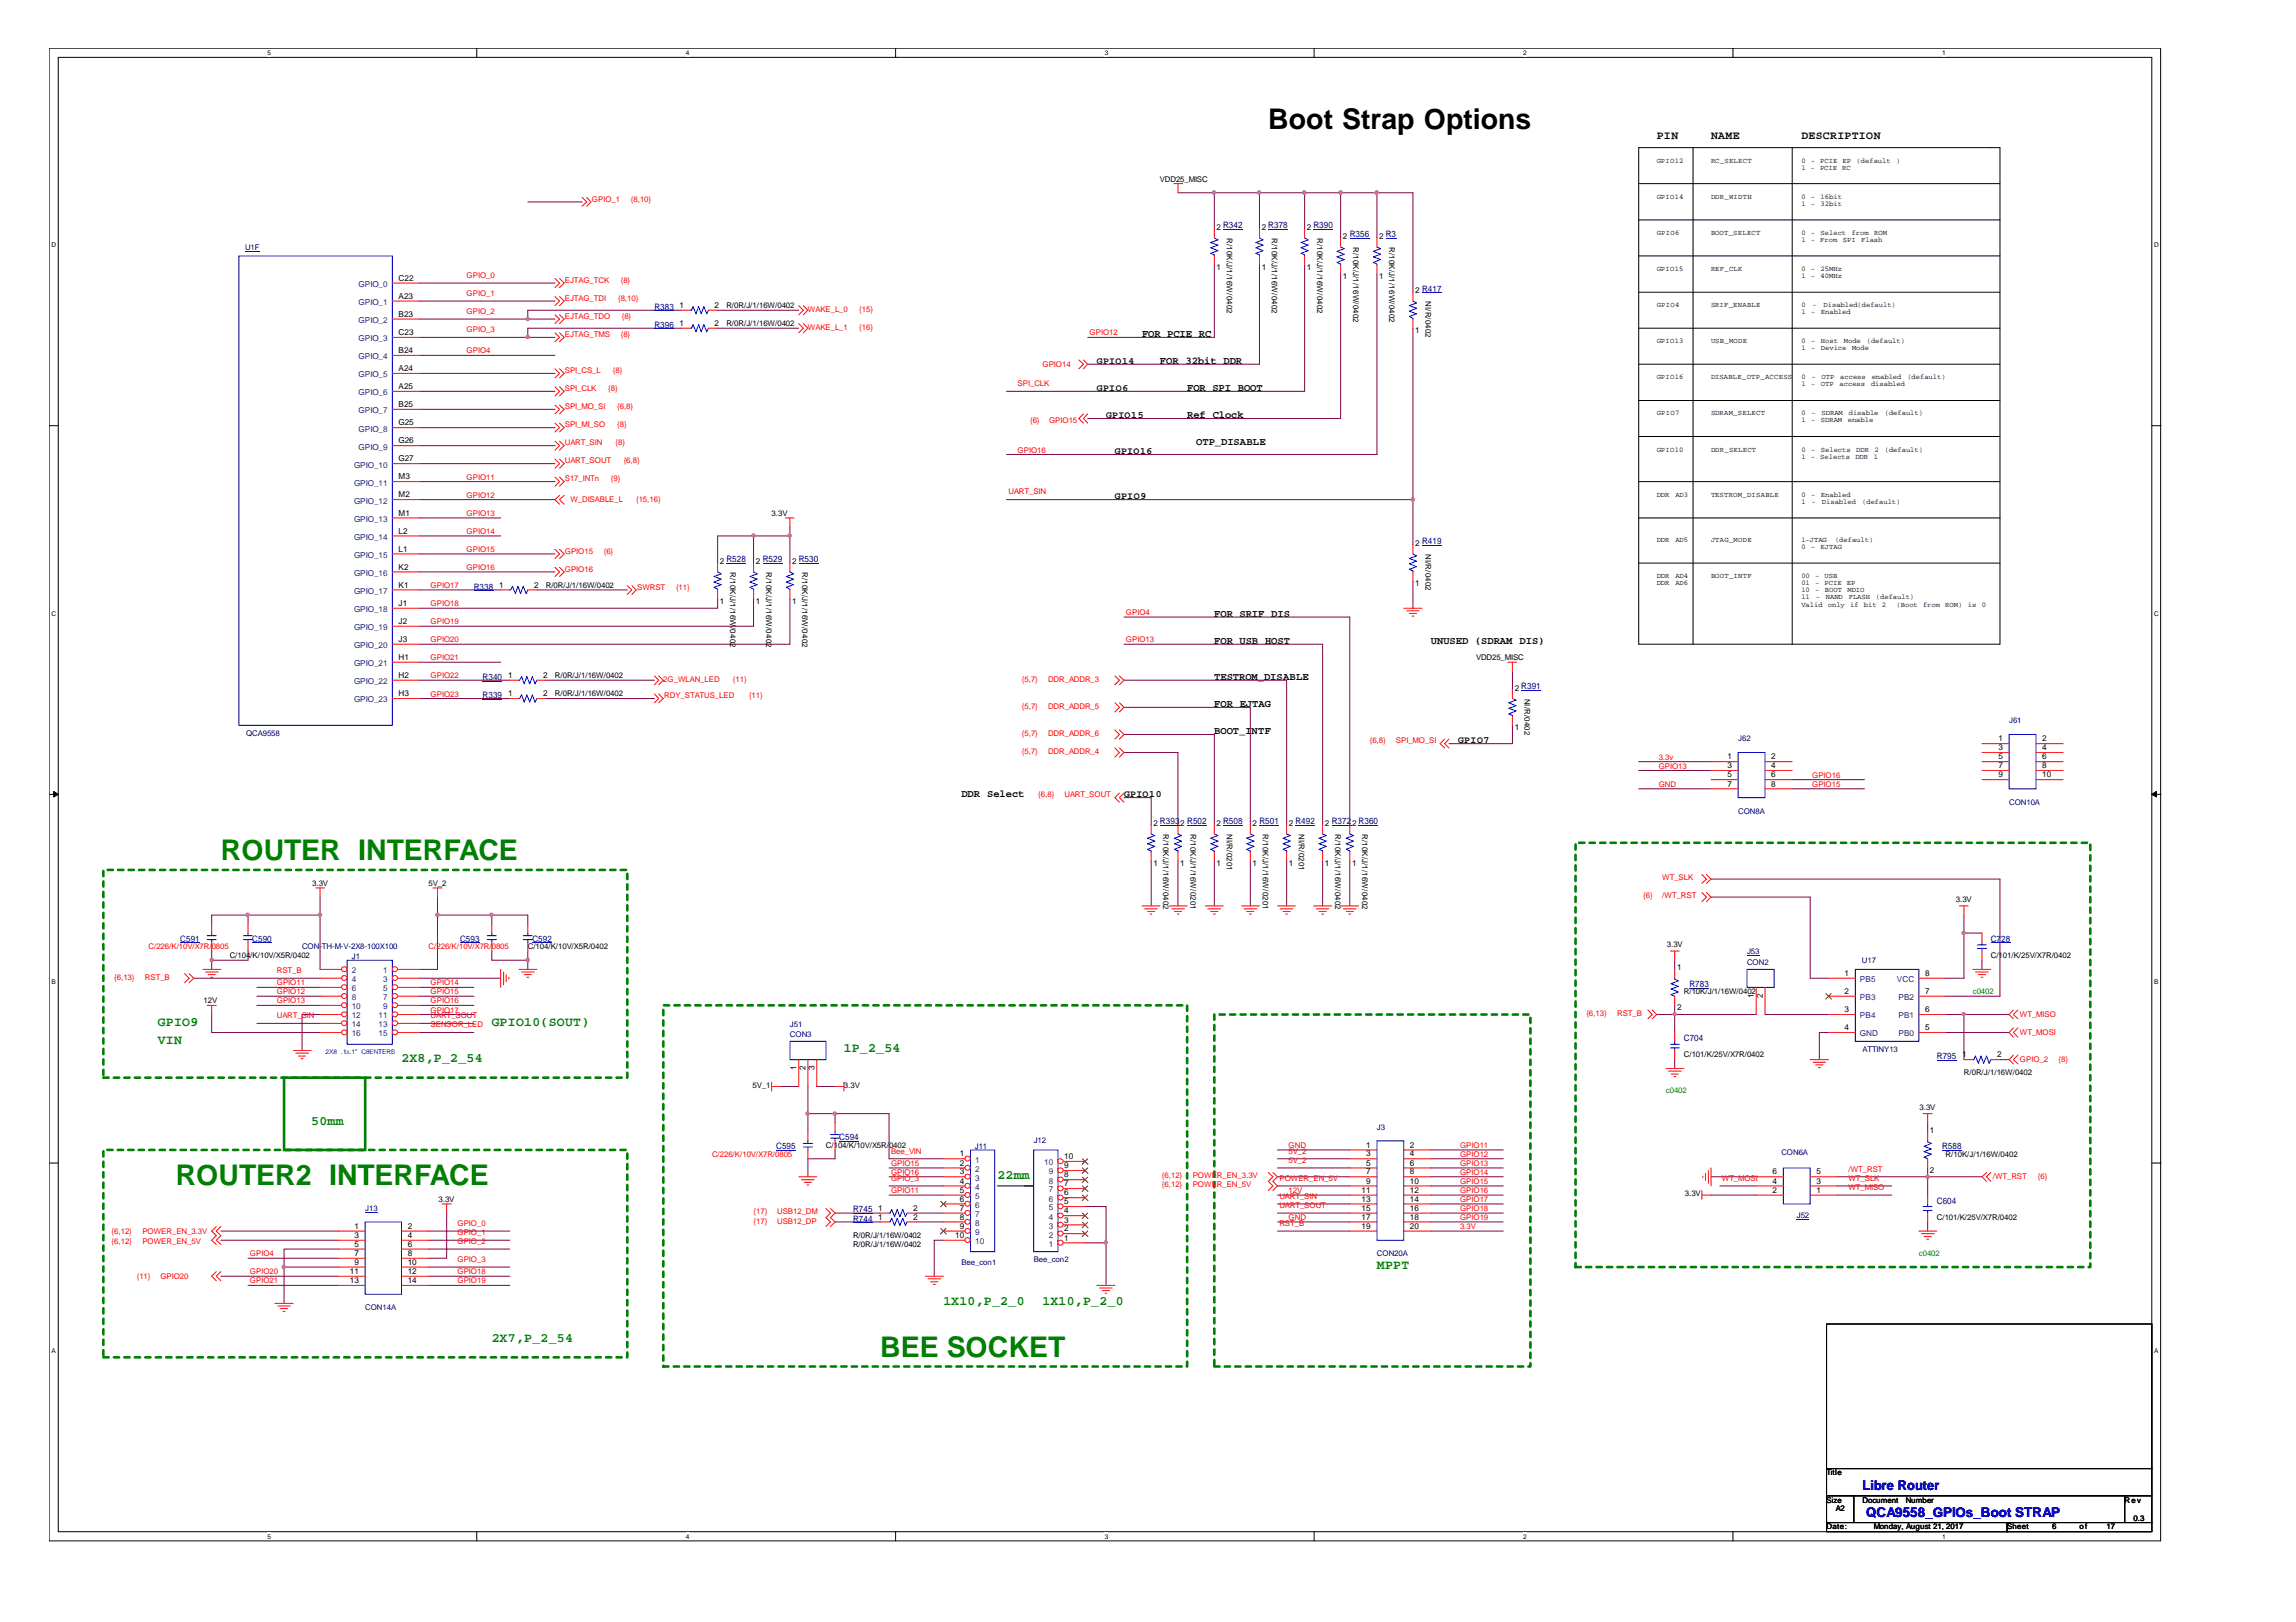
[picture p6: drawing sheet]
<svg xmlns="http://www.w3.org/2000/svg" width="297mm" height="210mm" viewBox="0 0 297 210" stroke-linecap="round" stroke-linejoin="round" font-family="sans-serif">
<defs><g id="words">
<text font-size="3.7" x="164.1" y="16.7">Boot Strap Options</text>
<g font-size="3.7" fill="#008000">
<text x="28.6" y="111.4">ROUTER INTERFACE</text>
<text x="22.7" y="153.4">ROUTER2 INTERFACE</text>
<text x="113.9" y="175.6">BEE SOCKET</text>
</g>
<g font-size="1.7" fill="#008000">
<text x="20.4" y="132.7">GPIO9</text>
<text x="20.4" y="135.1">VIN</text>
<text x="51.9" y="137.4">2X8,P_2_54</text>
<text x="63.6" y="132.7">GPIO10(SOUT)</text>
<text x="109.2" y="136.2">1P_2_54</text>
<text x="40.3" y="145.6">50mm</text>
<text x="129" y="152.6">22mm</text>
<text x="178.1" y="164.3">MPPT</text>
<text x="63.6" y="173.6">2X7,P_2_54</text>
<text x="122" y="168.9">1X10,P_2_0</text>
<text x="134.9" y="168.9">1X10,P_2_0</text>
</g>
<g font-size="1.7" fill="#00f">
<text x="241" y="192.8">Libre Router</text>
<text x="241.4" y="196.3">QCA9558_GPIOs_Boot STRAP</text>
</g>
<g font-size="1.5">
<text x="214.3" y="18">PIN</text>
<text x="221.4" y="18">NAME</text>
<text x="233" y="18">DESCRIPTION</text>
</g>
<g font-size="1.4">
<text x="147.7" y="43.6">FOR PCIE RC</text>
<text x="150.1" y="47.1">FOR 32bit DDR</text>
<text x="153.6" y="50.6">FOR SPI BOOT</text>
<text x="153.6" y="54.1">Ref Clock</text>
<text x="154.8" y="57.6">OTP_DISABLE</text>
<text x="157.1" y="83.3">FOR USB HOST</text>
<text x="157.1" y="79.8">FOR SRIF DIS</text>
<text x="185.1" y="83.3">UNUSED (SDRAM DIS)</text>
<text x="157.1" y="88">TESTROM_DISABLE</text>
<text x="157.1" y="95">BOOT_I</text>
<text x="157.1" y="91.5">FOR EJTAG</text>
<text x="161.9" y="95">NTF</text>
<text x="124.4" y="103.2">DDR Select</text>
</g>
<g font-size="1.3">
<text x="141.9" y="47">GPIO14</text>
<text x="141.9" y="50.6">GPIO6</text>
<text x="143.1" y="54">GPIO15</text>
<text x="144.2" y="58.7">GPIO16</text>
<text x="144.2" y="64.6">GPIO9</text>
<text x="188.6" y="96.1">GPIO7</text>
<text x="145.4" y="103.1">GPIO10</text>
</g>
<g font-size="1.1">
<text x="157.4" y="29.8">2 R342</text>
<text x="163.2" y="29.8">2 R378</text>
<text x="169.1" y="29.8">2 R390</text>
<text x="157.4" y="34.9">1</text>
<text x="163.2" y="34.9">1</text>
<text x="169.1" y="34.9">1</text>
<text x="173.7" y="31">2 R356</text>
<text x="178.4" y="31">2 R3</text>
<text x="51.6" y="36.3">C22</text>
<text x="51.6" y="38.7">A23</text>
<text x="51.6" y="41">B23</text>
<text x="87.9" y="39.8">1</text>
<text x="92.5" y="39.8">2</text>
<text x="173.7" y="36.1">1</text>
<text x="178.4" y="36.1">1</text>
<text x="183.1" y="37.9">2 R417</text>
<text x="51.6" y="43.4">C23</text>
<text x="51.6" y="45.7">B24</text>
<text x="87.9" y="42.2">1</text>
<text x="92.5" y="42.2">2</text>
<text x="183.1" y="43.1">1</text>
<text x="51.6" y="48">A24</text>
<text x="51.6" y="50.3">A25</text>
<text x="51.6" y="52.7">B25</text>
<text x="51.6" y="55">G25</text>
<text x="51.6" y="57.4">G26</text>
<text x="51.6" y="59.7">G27</text>
<text x="51.6" y="62">M3</text>
<text x="51.6" y="64.4">M2</text>
<text x="51.6" y="66.7">M1</text>
<text x="51.6" y="69.1">L2</text>
<text x="51.6" y="71.4">L1</text>
<text x="183.1" y="70.7">2 R419</text>
<text x="51.6" y="73.7">K2</text>
<text x="51.6" y="76">K1</text>
<text x="64.6" y="76">1</text>
<text x="69.1" y="76">2</text>
<text x="93.1" y="73">2 R528</text>
<text x="97.8" y="73">2 R529</text>
<text x="102.5" y="73">2 R530</text>
<text x="183.1" y="75.8">1</text>
<text x="51.6" y="78.4">J1</text>
<text x="51.6" y="80.7">J2</text>
<text x="51.6" y="83.1">J3</text>
<text x="93.1" y="78.1">1</text>
<text x="97.8" y="78.1">1</text>
<text x="102.5" y="78.1">1</text>
<text x="51.6" y="85.4">H1</text>
<text x="51.6" y="87.7">H2</text>
<text x="65.7" y="87.7">1</text>
<text x="70.3" y="87.7">2</text>
<text x="196" y="89.4">2 R391</text>
<text x="51.6" y="90.1">H3</text>
<text x="65.7" y="90.1">1</text>
<text x="70.3" y="90.1">2</text>
<text x="196" y="94.5">1</text>
<text x="258.5" y="95.9">1</text>
<text x="264.2" y="95.9">2</text>
<text x="223.5" y="98.3">1</text>
<text x="223.5" y="99.4">3</text>
<text x="223.5" y="100.6">5</text>
<text x="223.5" y="101.8">7</text>
<text x="229.2" y="98.3">2</text>
<text x="229.2" y="99.4">4</text>
<text x="229.2" y="100.6">6</text>
<text x="229.2" y="101.8">8</text>
<text x="258.5" y="97.1">3</text>
<text x="258.5" y="98.3">5</text>
<text x="258.5" y="99.4">7</text>
<text x="258.5" y="100.6">9</text>
<text x="264.2" y="97.1">4</text>
<text x="264.2" y="98.3">6</text>
<text x="264.2" y="99.4">8</text>
<text x="264.2" y="100.6">10</text>
<text x="149.2" y="106.9">2 R3932 R502</text>
<text x="157.4" y="106.9">2 R508</text>
<text x="162.1" y="106.9">2 R501</text>
<text x="166.8" y="106.9">2 R492</text>
<text x="171.4" y="106.9">2 R3722 R360</text>
<text x="149.2" y="112">1</text>
<text x="152.7" y="112">1</text>
<text x="157.4" y="112">1</text>
<text x="162.1" y="112">1</text>
<text x="166.8" y="112">1</text>
<text x="171.4" y="112">1</text>
<text x="174.9" y="112">1</text>
<text x="217" y="125.6">1</text>
<text x="217" y="130.7">2</text>
<text x="226.9" y="129.2" transform="rotate(-90 226.9 129.2)">1</text>
<text x="228" y="129.2" transform="rotate(-90 228 129.2)">2</text>
<text x="238.6" y="126.3">1</text>
<text x="238.6" y="128.6">2</text>
<text x="238.6" y="131">3</text>
<text x="249" y="131">6</text>
<text x="249" y="128.6">7</text>
<text x="249" y="126.3">8</text>
<text x="238.6" y="133.3">4</text>
<text x="249" y="133.3">5</text>
<text x="253.8" y="136.8">1</text>
<text x="258.4" y="136.8">2</text>
<text x="103" y="138.5" transform="rotate(-90 103 138.5)">1</text>
<text x="104.2" y="138.5" transform="rotate(-90 104.2 138.5)">2</text>
<text x="105.4" y="138.5" transform="rotate(-90 105.4 138.5)">3</text>
<text x="124.2" y="149.7">1</text>
<text x="176.7" y="148.5">1</text>
<text x="176.7" y="149.7">3</text>
<text x="182.4" y="148.5">2</text>
<text x="182.4" y="149.7">4</text>
<text x="249.7" y="146.6">1</text>
<text x="124.2" y="150.8">2</text>
<text x="124.2" y="152">3</text>
<text x="124.2" y="153.2">4</text>
<text x="124.2" y="154.4">5</text>
<text x="124.2" y="155.5">6</text>
<text x="137.7" y="155.8">5</text>
<text x="137.7" y="154.7">6</text>
<text x="137.7" y="153.5">7</text>
<text x="137.7" y="152.4">8</text>
<text x="137.7" y="151.2">9</text>
<text x="137.7" y="150">10</text>
<text x="176.1" y="154.4">11</text>
<text x="176.1" y="155.5">13</text>
<text x="176.7" y="150.8">5</text>
<text x="176.7" y="152">7</text>
<text x="176.7" y="153.2">9</text>
<text x="182.4" y="150.8">6</text>
<text x="182.4" y="152">8</text>
<text x="182.4" y="153.2">10</text>
<text x="182.4" y="154.4">12</text>
<text x="182.4" y="155.5">14</text>
<text x="229.3" y="154.4">2</text>
<text x="229.3" y="153.2">4</text>
<text x="229.3" y="152">6</text>
<text x="235" y="154.4">1</text>
<text x="235" y="153.2">3</text>
<text x="235" y="152">5</text>
<text x="249.7" y="151.7">2</text>
<text x="45.8" y="159">1</text>
<text x="45.8" y="160.2">3</text>
<text x="45.8" y="161.3">5</text>
<text x="52.7" y="159">2</text>
<text x="52.7" y="160.2">4</text>
<text x="52.7" y="161.3">6</text>
<text x="113.6" y="156.7">1</text>
<text x="113.6" y="157.8">1</text>
<text x="118.2" y="156.7">2</text>
<text x="118.2" y="157.8">2</text>
<text x="123.6" y="160.2">10</text>
<text x="124.2" y="156.7">7</text>
<text x="124.2" y="157.8">8</text>
<text x="124.2" y="159">9</text>
<text x="137.7" y="160.5">1</text>
<text x="137.7" y="159.4">2</text>
<text x="137.7" y="158.2">3</text>
<text x="137.7" y="157">4</text>
<text x="176.1" y="156.7">15</text>
<text x="176.1" y="157.8">17</text>
<text x="176.1" y="159">19</text>
<text x="182.4" y="156.7">16</text>
<text x="182.4" y="157.8">18</text>
<text x="182.4" y="159">20</text>
<text x="45.3" y="164.9">11</text>
<text x="45.3" y="166">13</text>
<text x="45.8" y="162.5">7</text>
<text x="45.8" y="163.7">9</text>
<text x="52.7" y="162.5">8</text>
<text x="52.7" y="163.7">10</text>
<text x="52.7" y="164.9">12</text>
<text x="52.7" y="166">14</text>
</g>
<g font-size="1.1" fill="#004080">
<text x="46.4" y="37.1">GPIO_0</text>
<text x="46.4" y="39.5">GPIO_1</text>
<text x="46.4" y="41.8">GPIO_2</text>
<text x="46.4" y="44.2">GPIO_3</text>
<text x="46.4" y="46.5">GPIO_4</text>
<text x="46.4" y="48.8">GPIO_5</text>
<text x="46.4" y="51.2">GPIO_6</text>
<text x="46.4" y="53.5">GPIO_7</text>
<text x="46.4" y="55.9">GPIO_8</text>
<text x="46.4" y="58.2">GPIO_9</text>
<text x="45.8" y="60.5">GPIO_10</text>
<text x="45.8" y="62.8">GPIO_11</text>
<text x="45.8" y="65.2">GPIO_12</text>
<text x="45.8" y="67.5">GPIO_13</text>
<text x="45.8" y="69.9">GPIO_14</text>
<text x="45.8" y="72.2">GPIO_15</text>
<text x="45.8" y="74.5">GPIO_16</text>
<text x="45.8" y="76.8">GPIO_17</text>
<text x="45.8" y="79.2">GPIO_18</text>
<text x="45.8" y="81.5">GPIO_19</text>
<text x="45.8" y="83.9">GPIO_20</text>
<text x="45.8" y="86.2">GPIO_21</text>
<text x="45.8" y="88.5">GPIO_22</text>
<text x="45.8" y="90.9">GPIO_23</text>
<text x="45.5" y="126">2</text>
<text x="49.6" y="126">1</text>
<text x="45.5" y="127.1">4</text>
<text x="45.5" y="128.3">6</text>
<text x="45.5" y="129.4">8</text>
<text x="45.5" y="130.6">10</text>
<text x="45.5" y="131.8">12</text>
<text x="49" y="131.8">11</text>
<text x="49.6" y="127.1">3</text>
<text x="49.6" y="128.3">5</text>
<text x="49.6" y="129.4">7</text>
<text x="49.6" y="130.6">9</text>
<text x="240.6" y="127.1">PB5</text>
<text x="240.6" y="129.4">PB3</text>
<text x="240.6" y="131.8">PB4</text>
<text x="245.4" y="127.1">VCC</text>
<text x="245.6" y="131.8">PB1</text>
<text x="245.6" y="129.4">PB2</text>
<text x="45.5" y="132.9">14</text>
<text x="45.5" y="134.1">16</text>
<text x="49" y="132.9">13</text>
<text x="49" y="134.1">15</text>
<text x="240.6" y="134.1">GND</text>
<text x="245.6" y="134.1">PB0</text>
<text x="126.2" y="150.5">1</text>
<text x="126.2" y="151.7">2</text>
<text x="126.2" y="152.8">3</text>
<text x="126.2" y="154">4</text>
<text x="126.2" y="155.2">5</text>
<text x="135.1" y="150.8">10</text>
<text x="135.7" y="155.5">6</text>
<text x="135.7" y="154.3">7</text>
<text x="135.7" y="153.2">8</text>
<text x="135.7" y="152">9</text>
<text x="126.2" y="156.3">6</text>
<text x="126.2" y="157.5">7</text>
<text x="126.2" y="158.6">8</text>
<text x="126.2" y="159.8">9</text>
<text x="126.2" y="161">10</text>
<text x="135.7" y="161.3">1</text>
<text x="135.7" y="160.2">2</text>
<text x="135.7" y="159">3</text>
<text x="135.7" y="157.8">4</text>
<text x="135.7" y="156.6">5</text>
</g>
<g font-size="1.1" fill="#000080">
<text x="84.7" y="40.1">R383</text>
<text x="84.7" y="42.4">R396</text>
<text x="61.3" y="76.3">R338</text>
<text x="62.4" y="88">R340</text>
<text x="62.4" y="90.3">R339</text>
<text x="23.3" y="121.8">C591</text>
<text x="32.6" y="121.8">C590</text>
<text x="59.5" y="121.8">C593</text>
<text x="68.9" y="121.8">C592</text>
<text x="257.6" y="121.8">C728</text>
<text x="218.6" y="127.7">R783</text>
<text x="217.8" y="134.7">C704</text>
<text x="250.6" y="137">R795</text>
<text x="100.4" y="148.7">C595</text>
<text x="108.6" y="147.5">C594</text>
<text x="251.2" y="148.7">R588</text>
<text x="250.6" y="155.8">C604</text>
<text x="110.4" y="156.9">R745</text>
<text x="110.4" y="158.1">R744</text>
</g>
<g font-size="1">
<text x="150.1" y="23.5">VDD25_MISC</text>
<text x="158.7" y="30.8" transform="rotate(90 158.7 30.8)">R/10K/J/1/16W/0402</text>
<text x="164.5" y="30.8" transform="rotate(90 164.5 30.8)">R/10K/J/1/16W/0402</text>
<text x="170.4" y="30.8" transform="rotate(90 170.4 30.8)">R/10K/J/1/16W/0402</text>
<text x="175" y="32" transform="rotate(90 175 32)">R/10K/J/1/16W/0402</text>
<text x="179.7" y="32" transform="rotate(90 179.7 32)">R/10K/J/1/16W/0402</text>
<text x="94" y="39.8">R/0R/J/1/16W/0402</text>
<text x="184.4" y="39" transform="rotate(90 184.4 39)">NI/R/0402</text>
<text x="94" y="42.2">R/0R/J/1/16W/0402</text>
<text x="99.8" y="66.7">3.3V</text>
<text x="184.4" y="71.7" transform="rotate(90 184.4 71.7)">NI/R/0402</text>
<text x="70.6" y="76.1">R/0R/J/1/16W/0402</text>
<text x="94.4" y="74" transform="rotate(90 94.4 74)">R/10K/J/1/16W</text>
<text x="99.1" y="74" transform="rotate(90 99.1 74)">R/10K/J/1/16W/0402</text>
<text x="103.8" y="74" transform="rotate(90 103.8 74)">R/10K/J/1/16W/0402</text>
<text x="94.4" y="81.2" transform="rotate(90 94.4 81.2)">/0402</text>
<text x="71.8" y="87.8">R/0R/J/1/16W/0402</text>
<text x="191" y="85.4">VDD25_MISC</text>
<text x="71.8" y="90.1">R/0R/J/1/16W/0402</text>
<text x="197.2" y="90.4" transform="rotate(90 197.2 90.4)">NI/R/0402</text>
<text x="150.5" y="107.9" transform="rotate(90 150.5 107.9)">R/10K/J/1/16W/0402</text>
<text x="154" y="107.9" transform="rotate(90 154 107.9)">R/10K/J/1/16W/0201</text>
<text x="158.7" y="107.9" transform="rotate(90 158.7 107.9)">NI/R/0201</text>
<text x="163.4" y="107.9" transform="rotate(90 163.4 107.9)">R/10K/J/1/16W/0201</text>
<text x="168" y="107.9" transform="rotate(90 168 107.9)">NI/R/0201</text>
<text x="172.7" y="107.9" transform="rotate(90 172.7 107.9)">R/10K/J/1/16W/0402</text>
<text x="176.2" y="107.9" transform="rotate(90 176.2 107.9)">R/10K/J/1/16W/0402</text>
<text x="40.4" y="114.7">3.3V</text>
<text x="55.5" y="114.7">5V_2</text>
<text x="253" y="116.7">3.3V</text>
<text x="29.7" y="124">C/104/K/10V/X5R/0402</text>
<text x="68.3" y="122.8">C/104/K/10V/X5R/0402</text>
<text x="215.6" y="122.6">3.3V</text>
<text x="257.6" y="124">C/101/K/25V/X7R/0402</text>
<text x="26.3" y="129.8">12V</text>
<text x="217.8" y="128.7">R/10K/J/1/16W/0402</text>
<text x="217.8" y="136.8">C/101/K/25V/X7R/0402</text>
<text x="97.4" y="140.8">5V_1</text>
<text x="109.2" y="140.8">3.3V</text>
<text x="248.3" y="143.6">3.3V</text>
<text x="254.1" y="139.2">R/0R/J/1/16W/0402</text>
<text x="106.8" y="148.5">C/104/K/10V/X5R/0402</text>
<text x="251.7" y="149.7">R/10K/J/1/16W/0402</text>
<text x="56.7" y="155.5">3.3V</text>
<text x="218" y="154.8">3.3V</text>
<text x="110.4" y="160.2">R/0R/J/1/16W/0402</text>
<text x="110.4" y="161.4">R/0R/J/1/16W/0402</text>
<text x="250.6" y="157.9">C/101/K/25V/X7R/0402</text>
<text x="236.3" y="190.9">Title</text>
<text x="236.3" y="194.5">Size</text>
<text x="236.3" y="197.9">Date:</text>
<text x="237.5" y="195.6">A2</text>
<text x="241" y="194.5">Document</text>
<text x="242.4" y="197.9">Monday, August 21, 2017</text>
<text x="246.5" y="194.5">Number</text>
<text x="259.7" y="197.9">Sheet</text>
<text x="265.5" y="197.9">6</text>
<text x="269" y="197.9">of</text>
<text x="272.5" y="197.9">17</text>
<text x="274.9" y="194.5">Rev</text>
<text x="276" y="196.8">0.3</text>
</g>
<g font-size="1" fill="#f00">
<text x="76.6" y="26.1">GPIO_1</text>
<text x="81.6" y="26.1">{8,10}</text>
<text x="60.4" y="36">GPIO_0</text>
<text x="60.4" y="38.3">GPIO_1</text>
<text x="60.4" y="40.6">GPIO_2</text>
<text x="73.1" y="38.9">EJTAG_TDI</text>
<text x="73.1" y="41.2">EJTAG_TDO</text>
<text x="73.1" y="36.6">EJTAG_TCK</text>
<text x="80" y="38.9">{8,10}</text>
<text x="80.3" y="36.6">{8}</text>
<text x="80.4" y="41.2">{8}</text>
<text x="104.5" y="40.3">WAKE_L_0</text>
<text x="111.2" y="40.3">{15}</text>
<text x="60.4" y="43">GPIO_3</text>
<text x="60.4" y="45.7">GPIO4</text>
<text x="73.1" y="43.6">EJTAG_TMS</text>
<text x="80.3" y="43.6">{8}</text>
<text x="104.5" y="42.6">WAKE_L_1</text>
<text x="111.2" y="42.6">{16}</text>
<text x="134.9" y="47.5">GPIO14</text>
<text x="141" y="43.4">GPIO12</text>
<text x="73.1" y="48.3">SPI_CS_L</text>
<text x="73.1" y="52.9">SPI_MO_SI</text>
<text x="73.1" y="50.6">SPI_CLK</text>
<text x="78.7" y="50.6">{8}</text>
<text x="79.3" y="48.3">{8}</text>
<text x="79.8" y="52.9">{6,8}</text>
<text x="131.7" y="50">SPI_CLK</text>
<text x="73.1" y="57.6">UART_SIN</text>
<text x="73.1" y="60">UART_SOUT</text>
<text x="73.1" y="55.3">SPI_MI_SO</text>
<text x="79.6" y="57.6">{8}</text>
<text x="79.8" y="55.3">{8}</text>
<text x="80.7" y="60">{6,8}</text>
<text x="131.7" y="58.6">GPIO16</text>
<text x="133.3" y="54.8">{6}</text>
<text x="135.7" y="54.8">GPIO15</text>
<text x="60.4" y="62.1">GPIO11</text>
<text x="60.4" y="64.4">GPIO12</text>
<text x="73.1" y="62.3">S17_INTn</text>
<text x="73.8" y="65">W_DISABLE_L</text>
<text x="79" y="62.3">{9}</text>
<text x="82.3" y="65">{15,16}</text>
<text x="130.5" y="64">UART_SIN</text>
<text x="60.4" y="66.8">GPIO13</text>
<text x="60.4" y="71.4">GPIO15</text>
<text x="60.4" y="69.1">GPIO14</text>
<text x="73.1" y="71.6">GPIO15</text>
<text x="78.1" y="71.6">{6}</text>
<text x="55.7" y="76.1">GPIO17</text>
<text x="60.4" y="73.8">GPIO16</text>
<text x="73.1" y="74">GPIO16</text>
<text x="82.4" y="76.3">SWRST</text>
<text x="87.5" y="76.3">{11}</text>
<text x="55.7" y="78.5">GPIO18</text>
<text x="55.7" y="83.1">GPIO20</text>
<text x="55.7" y="80.8">GPIO19</text>
<text x="145.7" y="83.1">GPIO13</text>
<text x="145.7" y="79.6">GPIO4</text>
<text x="55.7" y="85.4">GPIO21</text>
<text x="55.7" y="87.8">GPIO22</text>
<text x="85.8" y="88.2">2G_WLAN_LED</text>
<text x="94.8" y="88.2">{11}</text>
<text x="132.2" y="88.2">{5,7}</text>
<text x="135.6" y="88.2">DDR_ADDR_3</text>
<text x="55.7" y="90.1">GPIO23</text>
<text x="85.9" y="90.4">RDY_STATUS_LED</text>
<text x="96.9" y="90.4">{11}</text>
<text x="132.2" y="91.8">{5,7}</text>
<text x="132.2" y="95.2">{5,7}</text>
<text x="135.6" y="91.8">DDR_ADDR_5</text>
<text x="135.6" y="95.2">DDR_ADDR_6</text>
<text x="132.2" y="97.6">{5,7}</text>
<text x="135.6" y="97.6">DDR_ADDR_4</text>
<text x="177.2" y="96.2">{6,8}</text>
<text x="180.6" y="96.2">SPI_MO_SI</text>
<text x="214.6" y="98.3">3.3v</text>
<text x="214.6" y="99.5">GPIO13</text>
<text x="214.6" y="101.8">GND</text>
<text x="234.4" y="100.6">GPIO16</text>
<text x="234.4" y="101.8">GPIO15</text>
<text x="134.3" y="103.2">{6,8}</text>
<text x="137.7" y="103.2">UART_SOUT</text>
<text x="215.1" y="113.9">WT_SLK</text>
<text x="212.6" y="116.3">{6}</text>
<text x="215.1" y="116.3">/WT_RST</text>
<text x="19.2" y="122.8">C/226/K/10V/X7R/0805</text>
<text x="35.8" y="125.9">RST_B</text>
<text x="55.5" y="122.8">C/226/K/10V/X7R/0805</text>
<text x="14.8" y="126.8">{6,13}</text>
<text x="18.8" y="126.8">RST_B</text>
<text x="35.8" y="127.5">GPIO11</text>
<text x="35.8" y="128.7">GPIO12</text>
<text x="35.8" y="129.9">GPIO13</text>
<text x="35.8" y="131.8">UART_SIN</text>
<text x="55.7" y="127.5">GPIO14</text>
<text x="55.7" y="128.7">GPIO15</text>
<text x="55.7" y="129.9">GPIO16</text>
<text x="55.7" y="131">GPIO17</text>
<text x="55.7" y="131.8">UART_SOUT</text>
<text x="205.2" y="131.5">{6,13}</text>
<text x="209.2" y="131.5">RST_B</text>
<text x="261.3" y="131.6">WT_MISO</text>
<text x="55.7" y="132.9">SENSOR_LED</text>
<text x="261.3" y="133.9">WT_MOSI</text>
<text x="261.3" y="137.4">GPIO_2</text>
<text x="266.3" y="137.4">{8}</text>
<text x="92.1" y="149.7">C/226/K/10V/X7R/0805</text>
<text x="115.3" y="149.3">Bee_VIN</text>
<text x="166.7" y="148.6">GND</text>
<text x="166.7" y="149.3">5V_2</text>
<text x="188.9" y="148.6">GPIO11</text>
<text x="188.9" y="149.7">GPIO12</text>
<text x="115.3" y="150.9">GPIO15</text>
<text x="115.3" y="152">GPIO16</text>
<text x="115.3" y="154.4">GPIO11</text>
<text x="115.3" y="152.8">GPIO_3</text>
<text x="150.3" y="152.5">{6,12}</text>
<text x="150.3" y="153.6">{6,12}</text>
<text x="154.3" y="152.5">POWER_EN_3.3V</text>
<text x="154.3" y="153.6">POWER_EN_5V</text>
<text x="165.5" y="152.8">POWER_EN_5V</text>
<text x="165.5" y="155.1">UART_SIN</text>
<text x="166.7" y="150.5">5V_2</text>
<text x="166.7" y="154.4">12V</text>
<text x="188.9" y="150.9">GPIO13</text>
<text x="188.9" y="152">GPIO14</text>
<text x="188.9" y="153.2">GPIO15</text>
<text x="188.9" y="154.4">GPIO16</text>
<text x="188.9" y="155.5">GPIO17</text>
<text x="222.8" y="152.8">WT_MOSI</text>
<text x="239.1" y="151.6">/WT_RST</text>
<text x="239.1" y="152.8">WT_SLK</text>
<text x="239.1" y="154">WT_MISO</text>
<text x="257.8" y="152.6">/WT_RST</text>
<text x="263.7" y="152.6">{6}</text>
<text x="14.4" y="159.7">{6,12}</text>
<text x="14.4" y="160.9">{6,12}</text>
<text x="18.4" y="159.7">POWER_EN_3.3V</text>
<text x="18.4" y="160.9">POWER_EN_5V</text>
<text x="59.2" y="158.6">GPIO_0</text>
<text x="59.2" y="159.8">GPIO_1</text>
<text x="59.2" y="161">GPIO_2</text>
<text x="97.5" y="157.2">{17}</text>
<text x="97.5" y="158.3">{17}</text>
<text x="100.5" y="157.2">USB12_DM</text>
<text x="100.5" y="158.3">USB12_DP</text>
<text x="165.5" y="156.3">UART_SOUT</text>
<text x="165.5" y="158.6">RST_B</text>
<text x="166.7" y="157.9">GND</text>
<text x="188.9" y="156.7">GPIO18</text>
<text x="188.9" y="157.9">GPIO19</text>
<text x="188.9" y="159.1">3.3V</text>
<text x="17.7" y="165.6">{11}</text>
<text x="20.7" y="165.6">GPIO20</text>
<text x="32.3" y="162.6">GPIO4</text>
<text x="32.3" y="164.9">GPIO20</text>
<text x="32.3" y="166.1">GPIO21</text>
<text x="59.2" y="163.3">GPIO_3</text>
<text x="59.2" y="164.9">GPIO18</text>
<text x="59.2" y="166.1">GPIO19</text>
</g>
<g font-size="1" fill="#000080">
<text x="31.7" y="32.4">U1F</text>
<text x="31.8" y="95.2">QCA9558</text>
<text x="224.9" y="95.9">J62</text>
<text x="259.9" y="93.6">J61</text>
<text x="224.9" y="105.3">CON8A</text>
<text x="259.9" y="104.1">CON10A</text>
<text x="39.1" y="122.8">CON-</text>
<text x="41.7" y="122.8">TH-M-V-2X8-100X100</text>
<text x="45.5" y="124.1">J1</text>
<text x="226" y="123.5">J53</text>
<text x="226" y="124.9">CON2</text>
<text x="240.9" y="124.7">U17</text>
<text x="102.2" y="132.9">J51</text>
<text x="102.2" y="134.3">CON3</text>
<text x="241" y="136.1">ATTINY13</text>
<text x="126.1" y="148.6">J11</text>
<text x="133.7" y="147.9">J12</text>
<text x="178.1" y="146.2">J3</text>
<text x="230.5" y="149.5">CON6A</text>
<text x="47.2" y="156.7">J13</text>
<text x="232.5" y="157.6">J52</text>
<text x="124.4" y="163.7">Bee_con1</text>
<text x="133.7" y="163.3">Bee_con2</text>
<text x="178.1" y="162.5">CON20A</text>
<text x="47.2" y="169.6">CON14A</text>
</g>
<g font-size="1" fill="#008000">
<text x="255.2" y="128.7">c0402</text>
<text x="215.5" y="141.5">c0402</text>
<text x="248.2" y="162.5">c0402</text>
</g>
<g font-size=".9">
<text x="214.3" y="21.1">GPIO12</text>
<text x="221.4" y="21.1">RC_SELECT</text>
<text x="233" y="21.1">0</text>
<text x="233" y="22">1 -</text>
<text x="234.3" y="21.1">-</text>
<text x="235.5" y="22">PCIE</text>
<text x="235.5" y="21.1">PCIE</text>
<text x="238.3" y="22">RC</text>
<text x="238.4" y="21.1">EP</text>
<text x="240.2" y="21.1">(default</text>
<text x="245.3" y="21.1">)</text>
<text x="214.3" y="25.7">GPIO14</text>
<text x="221.4" y="25.7">DDR_WIDTH</text>
<text x="233" y="25.7">0</text>
<text x="233" y="26.6">1</text>
<text x="234.3" y="25.7">-</text>
<text x="234.3" y="26.6">-</text>
<text x="235.5" y="25.7">16bit</text>
<text x="235.5" y="26.6">32bit</text>
<text x="214.3" y="30.4">GPIO6</text>
<text x="214.3" y="35.1">GPIO15</text>
<text x="221.4" y="30.4">BOOT_SELECT</text>
<text x="221.4" y="35.1">REF_CLK</text>
<text x="233" y="30.4">0</text>
<text x="233" y="31.3">1</text>
<text x="233" y="35.1">0</text>
<text x="233" y="36">1</text>
<text x="234.3" y="30.4">-</text>
<text x="234.3" y="31.3">-</text>
<text x="234.3" y="35.1">-</text>
<text x="234.3" y="36">-</text>
<text x="235.5" y="31.3">From</text>
<text x="235.5" y="30.4">Select</text>
<text x="235.5" y="35.1">25MHz</text>
<text x="235.5" y="36">40MHz</text>
<text x="238.4" y="31.3">SPI</text>
<text x="239.6" y="30.4">from</text>
<text x="240.8" y="31.3">Flash</text>
<text x="242.5" y="30.4">ROM</text>
<text x="214.3" y="39.7">GPIO4</text>
<text x="221.4" y="39.7">SRIF_ENABLE</text>
<text x="233" y="39.7">0</text>
<text x="233" y="40.7">1</text>
<text x="234.3" y="40.7">-</text>
<text x="234.5" y="39.7">-</text>
<text x="235.6" y="40.7">Enabled</text>
<text x="235.9" y="39.7">Disabled(default)</text>
<text x="214.3" y="44.4">GPIO13</text>
<text x="221.4" y="44.4">USB_MODE</text>
<text x="233" y="44.4">0</text>
<text x="233" y="45.4">1</text>
<text x="234.3" y="44.4">-</text>
<text x="234.3" y="45.4">-</text>
<text x="235.6" y="44.4">Host</text>
<text x="235.6" y="45.4">Device</text>
<text x="238.5" y="44.4">Mode</text>
<text x="239.6" y="45.4">Mode</text>
<text x="241.5" y="44.4">(default)</text>
<text x="214.3" y="49.1">GPIO16</text>
<text x="214.3" y="53.7">GPIO7</text>
<text x="221.4" y="49.1">DISABLE_OTP_ACCESS</text>
<text x="221.4" y="53.7">SDRAM_SELECT</text>
<text x="233" y="49.1">0</text>
<text x="233" y="50">1</text>
<text x="233" y="53.7">0</text>
<text x="234.3" y="50">-</text>
<text x="234.4" y="49.1">-</text>
<text x="234.4" y="53.7">-</text>
<text x="235.6" y="50">OTP</text>
<text x="235.7" y="49.1">OTP</text>
<text x="235.7" y="53.7">SDRAM</text>
<text x="238" y="50">access</text>
<text x="238.1" y="49.1">access</text>
<text x="239.2" y="53.7">disable</text>
<text x="242.1" y="50">disabled</text>
<text x="242.1" y="49.1">enabled</text>
<text x="243.8" y="53.7">(default)</text>
<text x="246.8" y="49.1">(default)</text>
<text x="214.3" y="58.4">GPIO10</text>
<text x="221.4" y="58.4">DDR_SELECT</text>
<text x="233" y="54.7">1</text>
<text x="233" y="58.4">0</text>
<text x="233" y="59.4">1</text>
<text x="234.3" y="59.4">-</text>
<text x="234.3" y="54.7">-</text>
<text x="234.3" y="58.4">-</text>
<text x="235.5" y="59.4">Selects</text>
<text x="235.6" y="54.7">SDRAM</text>
<text x="235.6" y="58.4">Selects</text>
<text x="239.1" y="54.7">enable</text>
<text x="240" y="59.4">DDR</text>
<text x="240.2" y="58.4">DDR</text>
<text x="242.4" y="59.4">1</text>
<text x="242.5" y="58.4">2</text>
<text x="243.8" y="58.4">(default)</text>
<text x="214.3" y="64.3">DDR</text>
<text x="216.7" y="64.3">AD3</text>
<text x="221.4" y="64.3">TESTROM_DISABLE</text>
<text x="233" y="64.3">0</text>
<text x="233" y="65.2">1</text>
<text x="234.3" y="64.3">-</text>
<text x="234.4" y="65.2">-</text>
<text x="235.6" y="64.3">Enabled</text>
<text x="235.7" y="65.2">Disabled</text>
<text x="240.9" y="65.2">(default)</text>
<text x="214.3" y="70.1">DDR</text>
<text x="216.7" y="70.1">AD5</text>
<text x="221.4" y="70.1">JTAG_MODE</text>
<text x="233" y="70.1">1-JTAG</text>
<text x="233" y="71">0</text>
<text x="234.3" y="71">-</text>
<text x="235.5" y="71">EJTAG</text>
<text x="237.4" y="70.1">(default)</text>
<text x="214.3" y="74.8">DDR</text>
<text x="214.3" y="75.7">DDR</text>
<text x="216.7" y="74.8">AD4</text>
<text x="216.7" y="75.7">AD6</text>
<text x="221.4" y="74.8">BOOT_INTF</text>
<text x="233" y="74.8">00</text>
<text x="233" y="75.7">01</text>
<text x="233" y="76.6">10</text>
<text x="233" y="77.6">11</text>
<text x="234.8" y="74.8">-</text>
<text x="234.8" y="75.7">-</text>
<text x="234.8" y="76.6">-</text>
<text x="234.9" y="77.6">-</text>
<text x="236.1" y="74.8">USB</text>
<text x="236.1" y="75.7">PCIE</text>
<text x="236.1" y="76.6">BOOT</text>
<text x="236.2" y="77.6">NAND</text>
<text x="238.9" y="75.7">EP</text>
<text x="239" y="76.6">MDIO</text>
<text x="239.2" y="77.6">FLASH</text>
<text x="242.7" y="77.6">(default)</text>
<text x="233" y="78.5">Valid</text>
<text x="236.5" y="78.5">only</text>
<text x="239.4" y="78.5">if</text>
<text x="241.1" y="78.5">bit</text>
<text x="243.5" y="78.5">2</text>
<text x="245.4" y="78.5">(Boot</text>
<text x="248.8" y="78.5">from</text>
<text x="251.7" y="78.5">ROM)</text>
<text x="254.6" y="78.5">is</text>
<text x="256.4" y="78.5">0</text>
</g>
<g font-size=".8">
<text x="34.6" y="7.1">5</text>
<text x="88.7" y="7.1">4</text>
<text x="142.9" y="7.1">3</text>
<text x="197.1" y="7.1">2</text>
<text x="251.2" y="7.1">1</text>
<text x="6.6" y="32">D</text>
<text x="278.7" y="32">D</text>
<text x="6.6" y="79.7">C</text>
<text x="278.7" y="79.7">C</text>
<text x="6.6" y="127.4">B</text>
<text x="278.7" y="127.4">B</text>
<text x="6.6" y="175.1">A</text>
<text x="278.7" y="175.1">A</text>
<text x="34.6" y="199.1">5</text>
<text x="88.7" y="199.1">4</text>
<text x="142.9" y="199.1">3</text>
<text x="197.1" y="199.1">2</text>
<text x="251.2" y="199.1">1</text>
</g>
<text font-size=".8" fill="#00f" x="42.1" y="136.4">2X8 .1x.1&quot; C8ENTERS</text>
</g></defs>
<path d="M6.3 6.2h273.2v193.2h-273.2zM7.5 7.4h270.9v190.8h-270.9z" fill="none" stroke="#000" stroke-width=".13"/>
<g fill="#fff">
<path d="M34.6 6.3h.5v1h-.5z"/>
<path d="M34.6 198.3h.5v1h-.5z"/>
</g>
<path d="M61.7 6.2v1.2M61.7 198.2v1.2" fill="none" stroke="#000" stroke-width=".13"/>
<g fill="#fff">
<path d="M88.7 6.3h.5v1h-.5z"/>
<path d="M88.7 198.3h.5v1h-.5z"/>
</g>
<path d="M115.9 6.2v1.2M115.9 198.2v1.2" fill="none" stroke="#000" stroke-width=".13"/>
<g fill="#fff">
<path d="M142.9 6.3h.5v1h-.5z"/>
<path d="M142.9 198.3h.5v1h-.5z"/>
</g>
<path d="M170 6.2v1.2M170 198.2v1.2" fill="none" stroke="#000" stroke-width=".13"/>
<g fill="#fff">
<path d="M197.1 6.3h.4v1h-.4z"/>
<path d="M197.1 198.3h.4v1h-.4z"/>
</g>
<path d="M224.2 6.2v1.2M224.2 198.2v1.2" fill="none" stroke="#000" stroke-width=".13"/>
<g fill="#fff">
<path d="M251.2 6.3h.5v1h-.5z"/>
<path d="M251.2 198.3h.5v1h-.5z"/>
<path d="M6.6 31.2h.6v1h-.6z"/>
<path d="M278.7 31.2h.6v1h-.6z"/>
<path d="M6.6 78.9h.6v1h-.6z"/>
<path d="M278.7 78.9h.6v1h-.6z"/>
</g>
<path d="M6.3 55.1h1.2M278.4 55.1h1.2" fill="none" stroke="#000" stroke-width=".13"/>
<g fill="#fff">
<path d="M6.6 126.6h.6v1h-.6z"/>
<path d="M278.7 126.6h.5v1h-.5z"/>
</g>
<path d="M6.3 102.8h1.2M278.4 102.8h1.2" fill="none" stroke="#000" stroke-width=".13"/>
<g fill="#000" stroke="#000" stroke-width=".13">
<path d="M6.9 102.4l.6 .4-.6 .3z" fill-rule="evenodd"/>
<path d="M278.4 102.8l.6-.4v.7z" fill-rule="evenodd"/>
</g>
<g fill="#fff">
<path d="M6.6 174.3h.6v1h-.6z"/>
<path d="M278.7 174.3h.5v1h-.5z"/>
</g>
<g fill="none" stroke="#000" stroke-width=".13">
<path d="M212 19.1h46.7v64.3h-46.7zM219 19.1v64.3M231.9 19.1v64.3M212 23.8h46.7M212 28.5h46.7M212 33.1h46.7M212 37.8h46.7M212 42.5h46.7M212 47.1h46.7M212 51.8h46.7M212 56.5h46.7M212 62.3h46.7"/>
<path d="M212 67h46.7M212 72.9h46.7M6.3 150.5h1.2M129 153.5h4.7M278.4 150.5h1.2M236.3 171.3h42.1v18.7h-42.1zM236.3 190h42.1v3.6h-42.1zM236.3 193.6h3.5v3.4h-3.5zM236.3 197h23.4v1.2h-23.4zM239.8 193.6h35.1v3.4h-35.1zM259.7 197h18.7v1.2h-18.7zM274.9 193.6h3.5v3.4h-3.5z"/>
</g>
<path d="M13.4 112.6h67.8v26.9h-67.8zM203.8 109.1h66.6v54.9h-66.6zM85.8 130.1h67.8v46.7h-67.8zM157.1 131.3h40.9v45.5h-40.9zM13.4 148.8h67.8v26.9h-67.8z" fill="none" stroke="#008000" stroke-width=".34" stroke-dasharray=".7 .7"/>
<path d="M36.7 139.5h10.5v9.3h-10.5z" fill="none" stroke="#008000" stroke-width=".34"/>
<g fill="none" stroke="#800040" stroke-width=".13">
<path d="M54.3 36.6h17.5M54.3 39h17.5M68.3 26.1h7M152.4 24.9h30.4v12.9M157.1 24.9v4.7M157.1 34.3v9.4h-16.4M162.9 24.9v4.7M162.9 34.3v12.8h-22.2M168.8 34.3v16.3h-38.6M168.8 24.9v4.7M173.4 35.4v18.8h-32.7M173.4 24.9v5.9"/>
<path d="M178.1 35.4v23.4h-47.9M178.1 24.9v5.9M54.3 50.6h17.5M54.3 43.7h17.5M54.3 41.3h17.5M54.3 48.3h17.5M54.3 57.7h17.5M54.3 53h17.5M54.3 55.3h17.5M54.3 46h17.5M88.1 40.1h-19.8v1.2M88.1 42.5h-19.8v1.2"/>
<path d="M92.8 42.5h10.5M92.8 40.1h10.5M182.8 42.5v28M54.3 64.7h17.5M54.3 76.3h10.5M54.3 60h17.5M54.3 69.4h10.5M54.3 62.3h17.5M54.3 67h10.5M54.3 71.7h17.5M54.3 74h17.5M69.5 76.3h11.7"/>
<path d="M92.8 77.5v1.2h-38.5M97.5 77.5v3.5h-43.2M97.5 69.4v3.5M102.2 77.5v5.9h-47.9M102.2 68.2v4.7M102.2 69.4h-9.4v3.5M130.2 64.7h52.6M145.4 79.9h29.2v26.8M182.8 75.2v3.5M54.3 85.7h10.5M54.3 88h11.7M54.3 90.4h11.7"/>
<path d="M70.6 88h14.1M70.6 90.4h14.1M145.4 83.4h25.7v23.3M145.4 97.4h7v9.3M145.4 95.1h11.7v11.6M145.4 91.5h16.4v15.2M145.4 88h21.1v18.7M195.7 93.9v2.3h-8.2M195.7 86.9v2.3M212 98.6h9.4M212 99.7h9.4M32.1 118.4v1.2"/>
<path d="M41.4 118.4h-14v1.2M41.4 116.1v9.3M56.6 118.4h11.7v1.2M56.6 116.1v9.3h-2.3M63.6 118.4v1.2M145.4 103.2h3.5v3.5M148.9 111.4v5.8M152.4 111.4v5.8M157.1 111.4v5.8M161.8 111.4v5.8M166.5 111.4v5.8M171.1 111.4v5.8"/>
<path d="M174.6 111.4v5.8M212 102.1h9.4M221.4 116.1h12.8v10.5h2.4M221.4 113.8h37.3v15.1h-7M231.9 102.1h9.3M231.9 100.9h9.3M254.1 118.4v8.2h-2.4M25.1 126.6h16.3M27.4 123.1v2.3M27.4 131.3v2.3h14M32.1 123.1v1.2h-4.7M33.2 127.8h8.2"/>
<path d="M33.2 128.9h8.2M33.2 130.1h8.2M33.2 132.4h8.2M41.4 131.3h-2.3v4.6M54.3 131.3h7M54.3 133.6h7M54.3 126.6h10.5M54.3 127.8h7M54.3 128.9h7M54.3 130.1h7M54.3 132.4h7M63.6 123.1v1.2h4.7"/>
<path d="M68.3 123.1v2.3M214.3 131.3h12.9M216.7 124.3v1.1M216.7 130.1v3.5M216.7 137.1v1.2M228.3 131.3h8.3M236.6 133.6h-1.2v3.5M251.7 131.3h8.2M251.7 133.6h8.2M254.1 131.3v5.8M254.1 120.7h2.3M256.4 124.3v1.1"/>
<path d="M258.7 137.1h1.2M28.6 159.3h15.2M55.5 159.3h10.5M57.8 157v5.8h-2.3M101 140.6h2.3M104.5 144.1h10.5v5.9h7M104.5 140.6v5.8M105.7 140.6h2.3M108 148.8v1.2h-3.5v2.3M108 157h5.9M108 158.1h5.9M108 144.1v1.2"/>
<path d="M115 151.1h7M115 152.3h7M115 154.7h7M115 153.5h7M118.5 157h3.5M118.5 158.1h3.5M140.4 156.1h2.7v10.2M165.3 150h9.3M165.3 151.1h9.3M165.3 152.3h9.3M165.3 154.7h9.3M165.3 157h9.3"/>
<path d="M165.3 158.1h9.3M165.3 153.5h9.3M165.3 159.3h9.3M165.3 148.8h9.3M165.3 155.8h9.3M185.1 150h9.4M185.1 151.1h9.4M185.1 152.3h9.4M185.1 154.7h9.4M185.1 157h9.4M185.1 158.1h9.4M185.1 153.5h9.4"/>
<path d="M185.1 159.3h9.4M185.1 148.8h9.4M185.1 155.8h9.4M221.4 152.3h5.8M221.4 154.7h5.8M222.5 153.5h4.7M237.7 152.3h18.7M237.7 154.7h7M237.7 153.5h7M249.4 145.3v1.1M249.4 151.1v3.6M249.4 158.1v1.2"/>
<path d="M28.6 160.5h15.2M28.6 165.2h15.2M32.1 162.8h11.7M32.1 166.3h11.7M36.7 164h7.1M43.8 161.6h-7.1v7.1M55.5 160.5h10.5M55.5 161.6h10.5M55.5 164h10.5M55.5 165.2h10.5M55.5 166.3h10.5M122 160.5h-1.1v4.7"/>
<path d="M140.4 160.8h2.7"/>
</g>
<g fill="#f0f" stroke="#f0f" stroke-width=".13">
<path d="M142.9 160.6h.3l.1 .2-.1 .1-.2 .1-.1-.1z" fill-rule="evenodd"/>
<path d="M27.2 124.1h.3l.1 .1-.1 .2-.1 .1-.2-.1z" fill-rule="evenodd"/>
<path d="M182.6 64.5h.3l.1 .2-.1 .1-.1 .1-.2-.1z" fill-rule="evenodd"/>
<path d="M104.3 144h.3l.1 .1-.1 .2h-.1h-.2z" fill-rule="evenodd"/>
<path d="M162.7 24.8h.3l.1 .1-.1 .2-.1 .1-.2-.1z" fill-rule="evenodd"/>
<path d="M156.9 24.8h.3l.1 .1-.1 .2-.1 .1-.2-.1z" fill-rule="evenodd"/>
<path d="M107.8 144h.3l.1 .1-.1 .2h-.1h-.2z" fill-rule="evenodd"/>
<path d="M63.4 118.2h.3l.1 .2-.1 .2h-.1h-.2z" fill-rule="evenodd"/>
<path d="M56.4 118.2h.3l.1 .2-.1 .2h-.1h-.2z" fill-rule="evenodd"/>
<path d="M68.1 124.1h.3l.1 .1-.1 .2-.1 .1-.2-.1z" fill-rule="evenodd"/>
<path d="M31.9 118.2h.3l.1 .2-.1 .2h-.2h-.1z" fill-rule="evenodd"/>
<path d="M177.9 24.8h.3l.1 .1-.1 .2-.1 .1-.2-.1z" fill-rule="evenodd"/>
<path d="M168.6 24.8h.3l.1 .1-.1 .2-.2 .1-.1-.1z" fill-rule="evenodd"/>
<path d="M97.3 69.2h.3l.1 .1-.1 .2h-.1h-.2z" fill-rule="evenodd"/>
<path d="M68.1 41.1h.3l.1 .2-.1 .1-.1 .1-.2-.1z" fill-rule="evenodd"/>
<path d="M68.1 43.5h.3l.1 .1-.1 .2h-.1h-.2z" fill-rule="evenodd"/>
<path d="M102 69.2h.3l.1 .1-.1 .2h-.1h-.2z" fill-rule="evenodd"/>
<path d="M36.5 163.8h.4l.1 .2-.1 .1-.2 .1-.2-.1z" fill-rule="evenodd"/>
<path d="M173.3 24.8h.3l.1 .1-.1 .2-.2 .1-.1-.1z" fill-rule="evenodd"/>
<path d="M41.2 118.2h.3l.1 .2-.1 .2h-.1h-.2z" fill-rule="evenodd"/>
<path d="M253.9 131.1h.3l.1 .1-.1 .2-.2 .1-.1-.1z" fill-rule="evenodd"/>
<path d="M253.9 120.6h.3l.1 .1-.1 .2-.2 .1-.1-.1z" fill-rule="evenodd"/>
<path d="M249.2 152.1h.3l.1 .2-.1 .1-.1 .1-.2-.1z" fill-rule="evenodd"/>
<path d="M216.5 131.1h.3l.1 .1-.1 .2-.1 .1-.2-.1z" fill-rule="evenodd"/>
</g>
<g fill="none" stroke="#f00" stroke-width=".13">
<path d="M71.8 38.4l.6 .6-.6 .6M71.8 36l.6 .6-.6 .6M72.4 38.4l.6 .6-.6 .6M72.4 36l.6 .6-.6 .6M75.3 25.5l.6 .6-.6 .6M75.9 25.5l.6 .6-.6 .6M103.3 39.6l.6 .5-.6 .6M103.9 39.6l.6 .5-.6 .6M151.8 23.8h1.2M152.4 23.8v1.1M71.8 40.7l.6 .6-.6 .6M71.8 43.1l.6 .6-.6 .5"/>
<path d="M71.8 47.7l.6 .6-.6 .6M71.8 57.1l.6 .6-.6 .6M71.8 59.4l.6 .6-.6 .6M71.8 52.4l.6 .6-.6 .6M71.8 50.1l.6 .5-.6 .6M71.8 54.8l.6 .5-.6 .6M72.4 40.7l.6 .6-.6 .6M72.4 43.1l.6 .6-.6 .5M72.4 47.7l.6 .6-.6 .6M72.4 57.1l.6 .6-.6 .6M72.4 59.4l.6 .6-.6 .6M72.4 52.4l.6 .6-.6 .6"/>
<path d="M72.4 50.1l.6 .5-.6 .6M72.4 54.8l.6 .5-.6 .6M103.3 41.9l.6 .6-.6 .6M103.9 41.9l.6 .6-.6 .6M139.6 46.6l.6 .5-.6 .6M140.2 46.6l.5 .5-.5 .6M140.2 53.6l-.6 .6 .6 .6M140.7 53.6l-.5 .6 .5 .6M71.8 61.7l.6 .6-.6 .6M71.8 73.4l.6 .6-.6 .6M71.8 71.1l.6 .6-.6 .6M72.4 61.7l.6 .6-.6 .6"/>
<path d="M72.4 64.1l-.6 .6 .6 .5M72.4 73.4l.6 .6-.6 .6M72.4 71.1l.6 .6-.6 .6M73 64.1l-.6 .6 .6 .5M81.2 75.8l.5 .5-.5 .6M81.7 75.8l.6 .5-.6 .6M101.6 67h1.1M102.2 67v1.2M181.6 78.7h2.4M182 79.1h1.6M182.3 79.4h1M182.7 79.7h.2"/>
<path d="M84.7 87.5l.5 .5-.5 .6M84.7 89.8l.5 .6-.5 .5M85.2 87.5l.6 .5-.6 .6M85.2 89.8l.6 .6-.6 .5M144.2 87.5l.6 .5-.6 .6M144.2 90.9l.6 .6-.6 .6M144.2 94.5l.6 .6-.6 .5M144.2 96.8l.6 .6-.6 .6M144.8 87.5l.6 .5-.6 .6M144.8 90.9l.6 .6-.6 .6M144.8 94.5l.6 .6-.6 .5M144.8 96.8l.6 .6-.6 .6"/>
<path d="M186.9 95.6l-.6 .6 .6 .6M187.5 95.6l-.6 .6 .6 .6M195.1 85.7h1.1M195.7 85.7v1.2M32.1 119.6v1.1M40.9 114.9h1.1M41.4 114.9v1.2M56 114.9h1.2M56.6 114.9v1.2M144.8 102.6l-.6 .6 .6 .6M145.4 102.6l-.6 .6 .6 .6M147.7 117.2h2.4"/>
<path d="M148.1 117.6h1.6M148.5 118h.9M148.8 118.3h.2M151.3 117.2h2.3M151.6 117.6h1.6M151.9 118h1M152.3 118.3h.2M155.9 117.2h2.3M156.3 117.6h1.6M156.6 118h1M157 118.3h.2M160.6 117.2h2.3"/>
<path d="M161 117.6h1.6M161.3 118h.9M161.6 118.3h.3M165.3 117.2h2.3M165.6 117.6h1.7M166 118h.9M166.3 118.3h.2M169.9 117.2h2.4M170.3 117.6h1.6M170.6 118h1M171 118.3h.2M173.4 117.2h2.4"/>
<path d="M173.8 117.6h1.6M174.2 118h.9M174.5 118.3h.3M220.2 113.2l.6 .6-.6 .5M220.2 115.5l.6 .6-.6 .6M220.8 113.2l.6 .6-.6 .5M220.8 115.5l.6 .6-.6 .6M253.5 117.2h1.1M254.1 117.2v1.2M23.9 126l.6 .6-.6 .6M24.5 126l.6 .6-.6 .6M26.2 125.4h2.4"/>
<path d="M26.6 125.8h1.6M26.8 130.1h1.2M26.9 126.1h1M27.3 126.5h.2M27.4 130.1v1.2M32.1 121.9v1.2M37.9 135.9h2.4M38.3 136.3h1.6M38.6 136.7h.9M38.9 137h.3M64.8 125.4v2.4M65.2 125.8v1.6"/>
<path d="M65.5 126.1v1M65.8 126.5v.2M67.1 125.4h2.4M67.5 125.8h1.6M67.8 126.1h.9M68.2 126.5h.2M213.2 130.7l.5 .6-.5 .5M213.7 130.7l.6 .6-.6 .5M215.5 138.3h2.3M215.9 138.6h1.6M216.1 123.1h1.2M216.2 139h.9"/>
<path d="M216.6 139.3h.2M216.7 123.1v1.2M234.2 137.1h2.4M234.6 137.5h1.6M234.9 137.8h.9M235.2 138.1h.3M255.2 125.4h2.4M255.6 125.8h1.6M255.9 126.1h1M256.3 126.5h.2M260.5 130.7l-.6 .6 .6 .5M260.5 133l-.6 .6 .6 .6"/>
<path d="M260.5 136.5l-.6 .6 .6 .6M261.1 130.7l-.6 .6 .6 .5M261.1 133l-.6 .6 .6 .6M261.1 136.5l-.6 .6 .6 .6M28 158.7l-.6 .6 .6 .6-.6 .6 .6 .6M28.6 158.7l-.6 .6 .6 .6-.6 .6 .6 .6M57.2 155.8h1.2M57.8 155.8v1.2M99.8 140.6h1.2M99.8 140.1v1.1M103.3 152.3h2.4M103.7 152.7h1.6"/>
<path d="M104.1 153h.9M104.4 153.3h.2M106.8 156.4l.6 .6-.6 .6 .6 .5-.6 .6M107.4 156.4l.6 .6-.6 .6 .6 .5-.6 .6M108 140.6h1.2M109.2 140.1v1.1M164.1 151.7l.6 .6-.6 .6 .6 .6-.6 .6M164.7 151.7l.6 .6-.6 .6 .6 .6-.6 .6M220.2 154.7h1.2M220.2 154.1v1.1M220.3 152.2v.2M220.6 151.8v1"/>
<path d="M221 151.5v1.6M221.4 151.1v2.4M248.2 159.3h2.4M248.6 159.7h1.6M248.8 144.1h1.2M249.4 144.1v1.2M257 151.7l-.6 .6 .6 .6M257.6 151.7l-.6 .6 .6 .6M28 164.6l-.6 .6 .6 .5M28.6 164.6l-.6 .6 .6 .5M35.6 168.7h2.3M35.9 169h1.6"/>
<path d="M36.3 169.3h.9M36.6 169.7h.3M119.7 165.2h2.3M120.1 165.5h1.6M120.4 165.9h.9M120.7 166.2h.3M141.9 166.3h2.3M142.2 166.7h1.7M142.6 167h1M143 167.4h.2M248.9 160h1M249.3 160.4h.2"/>
</g>
<path d="M30.9 33.1h19.9v60.8h-19.9zM31.5 121.1h1.1M31.5 121.6h1.1M32.1 120.7v.4M32.1 121.6v.3" fill="none" stroke="#00f" stroke-width=".13"/>
<path d="M32.6 122h2.6" fill="none" stroke="#000080" stroke-width=".13"/>
<path d="M31.7 32.5h1.9v.1h-1.9z" fill="#000080"/>
<g fill="none" stroke="#f00" stroke-width=".13">
<path d="M50.8 36.6h3.5M50.8 39h3.5M182.8 37.8v1.2M50.8 41.3h3.5M50.8 43.7h3.5M50.8 46h3.5M50.8 48.3h3.5M50.8 50.6h3.5M50.8 53h3.5M50.8 55.3h3.5M50.8 57.7h3.5M182.8 41.3v1.2"/>
<path d="M50.8 60h3.5M50.8 62.3h3.5M50.8 64.7h3.5M50.8 67h3.5M50.8 69.4h3.5M50.8 71.7h3.5M50.8 74h3.5M50.8 76.3h3.5M50.8 78.7h3.5M50.8 81h3.5M50.8 83.4h3.5M50.8 85.7h3.5"/>
<path d="M50.8 88h3.5M50.8 90.4h3.5M256.4 96.2h3.5M256.4 97.4h3.5M256.4 98.6h3.5M256.4 99.7h3.5M263.4 96.2h3.5M263.4 97.4h3.5M263.4 98.6h3.5M263.4 99.7h3.5M256.4 100.9h3.5M263.4 100.9h3.5"/>
</g>
<path d="M182.8 39l.5 .2-1 .4 1 .3-1 .4 1 .3-1 .4 .5 .2v.1M259.9 95.1h3.5v7h-3.5zM133.7 148.8h3.2v13.2h-3.2z" fill="none" stroke="#00f" stroke-width=".13"/>
<path d="M184 37.9h2.5" fill="none" stroke="#000080" stroke-width=".13"/>
<circle cx="137.2" cy="160.8" r=".33" fill="#fff" stroke="#f00" stroke-width=".13"/>
<path d="M137.6 160.8h2.8" fill="none" stroke="#f00" stroke-width=".13"/>
<circle cx="137.2" cy="159.6" r=".33" fill="#fff" stroke="#f00" stroke-width=".13"/>
<path d="M137.6 159.7h2.8" fill="none" stroke="#f00" stroke-width=".13"/>
<path d="M140 159.3l.8 .7M140.7 159.3l-.7 .7" fill="none" stroke="#804000" stroke-width=".13"/>
<circle cx="137.2" cy="158.5" r=".33" fill="#fff" stroke="#f00" stroke-width=".13"/>
<path d="M137.6 158.5h2.8" fill="none" stroke="#f00" stroke-width=".13"/>
<path d="M140 158.2l.8 .7M140.7 158.2l-.7 .7" fill="none" stroke="#804000" stroke-width=".13"/>
<circle cx="137.2" cy="157.3" r=".33" fill="#fff" stroke="#f00" stroke-width=".13"/>
<path d="M137.6 157.3h2.8" fill="none" stroke="#f00" stroke-width=".13"/>
<path d="M140 157l.8 .7M140.7 157l-.7 .7" fill="none" stroke="#804000" stroke-width=".13"/>
<circle cx="137.2" cy="156.1" r=".33" fill="#fff" stroke="#f00" stroke-width=".13"/>
<path d="M137.6 156.1h2.8" fill="none" stroke="#f00" stroke-width=".13"/>
<circle cx="137.2" cy="155" r=".33" fill="#fff" stroke="#f00" stroke-width=".13"/>
<path d="M137.6 155h2.8" fill="none" stroke="#f00" stroke-width=".13"/>
<path d="M140 154.7l.8 .7M140.7 154.7l-.7 .7" fill="none" stroke="#804000" stroke-width=".13"/>
<circle cx="137.2" cy="153.8" r=".33" fill="#fff" stroke="#f00" stroke-width=".13"/>
<path d="M137.6 153.8h2.8" fill="none" stroke="#f00" stroke-width=".13"/>
<path d="M140 153.5l.8 .7M140.7 153.5l-.7 .7" fill="none" stroke="#804000" stroke-width=".13"/>
<circle cx="137.2" cy="152.6" r=".33" fill="#fff" stroke="#f00" stroke-width=".13"/>
<path d="M137.6 152.7h2.8" fill="none" stroke="#f00" stroke-width=".13"/>
<path d="M140 152.3l.8 .7M140.7 152.3l-.7 .7" fill="none" stroke="#804000" stroke-width=".13"/>
<circle cx="137.2" cy="151.5" r=".33" fill="#fff" stroke="#f00" stroke-width=".13"/>
<path d="M137.6 151.5h2.8" fill="none" stroke="#f00" stroke-width=".13"/>
<path d="M140 151.1l.8 .8M140.7 151.1l-.7 .8" fill="none" stroke="#804000" stroke-width=".13"/>
<circle cx="137.2" cy="150.3" r=".33" fill="#fff" stroke="#f00" stroke-width=".13"/>
<path d="M152.4 106.7v1.2M152.4 110.3v1.1M254.1 137.1h1.1M257.6 137.1h1.1M137.6 150.3h2.8" fill="none" stroke="#f00" stroke-width=".13"/>
<path d="M140 150l.8 .7M140.7 150l-.7 .7" fill="none" stroke="#804000" stroke-width=".13"/>
<path d="M152.4 107.9l.5 .2-1 .4 1 .4-1 .3 1 .3-1 .4 .5 .2v.2M255.2 137.1h.2l.2-.4 .3 .9 .4-.9 .3 .9 .4-.9 .3 .9 .3-.5M230.7 151.1h3.5v4.7h-3.5z" fill="none" stroke="#00f" stroke-width=".13"/>
<path d="M153.6 106.8h2.5M250.6 137.2h2.5" fill="none" stroke="#000080" stroke-width=".13"/>
<path d="M232.5 157.7h1.6v.1h-1.6z" fill="#000080"/>
<g fill="none" stroke="#f00" stroke-width=".13">
<path d="M162.9 29.6v1.2M162.9 33.1v1.2M64.8 76.3h1.2M68.3 76.3h1.2M97.5 72.9v1.1M97.5 76.3v1.2M182.8 70.5v1.2M182.8 74v1.2M221.4 98.6h3.5M221.4 99.7h3.5M228.3 98.6h3.6M228.3 99.7h3.6"/>
<path d="M68.3 119.6v1.1M161.8 106.7v1.2M161.8 110.3v1.1M166.5 106.7v1.2M166.5 110.3v1.1M221.4 100.9h3.5M221.4 102.1h3.5M228.3 100.9h3.6M228.3 102.1h3.6M68.3 121.9v1.2M103.3 137.1v3.5M104.5 137.1v3.5"/>
<path d="M105.7 137.1v3.5M236.6 126.6h3.4M236.6 128.9h3.4M236.6 131.3h3.4M236.6 133.6h3.4M248.2 126.6h3.5M248.2 128.9h3.5M248.2 131.3h3.5M248.2 133.6h3.5M256.4 120.7v1.2M256.4 123.1v1.2M104.5 146.4v1.2"/>
<path d="M104.5 148.8v1.2M108 145.3v1.1M108 147.6v1.2M174.6 154.7h3.5M174.6 153.5h3.5M174.6 152.3h3.5M174.6 148.8h3.5M174.6 150h3.5M174.6 151.1h3.5M174.6 155.8h3.5M174.6 157h3.5M174.6 158.1h3.5"/>
<path d="M174.6 159.3h3.5M181.6 154.7h3.5M181.6 153.5h3.5M181.6 152.3h3.5M181.6 148.8h3.5M181.6 150h3.5M181.6 151.1h3.5M181.6 155.8h3.5M181.6 157h3.5M181.6 158.1h3.5M181.6 159.3h3.5M227.2 154.7h3.5"/>
<path d="M227.2 153.5h3.5M227.2 152.3h3.5M234.2 154.7h3.5M234.2 153.5h3.5M234.2 152.3h3.5"/>
</g>
<g fill="none" stroke="#00f" stroke-width=".13">
<path d="M162.9 30.8l.5 .2-.9 .4 .9 .3-.9 .4 .9 .3-.9 .4 .4 .2v.1M178.1 32l.5 .2-.9 .3 .9 .4-.9 .3 .9 .4-.9 .4 .4 .2v.1M66 76.3h.1l.2-.4 .4 .9 .3-.9 .4 .9 .3-.9 .4 .9 .2-.5M97.5 74l.5 .3-1 .3 1 .3-1 .4 1 .4-1 .3 .5 .3M182.8 71.7l.5 .2-1 .4 1 .3-1 .4 1 .3-1 .4 .5 .2v.1M224.9 97.4h3.4v5.8h-3.4zM161.8 107.9l.4 .2-.9 .4 .9 .4-.9 .3 .9 .3-.9 .4 .5 .2v.2M166.5 107.9l.4 .2-.9 .4 .9 .4-.9 .3 .9 .3-.9 .4 .5 .2v.2M67.7 121.1h1.2M67.7 121.6h1.2M68.3 120.7v.4M68.3 121.6v.3"/>
<path d="M102.2 134.8h4.6v2.3h-4.6zM240 125.4h8.2v9.4h-8.2zM255.8 122.7h1.2M255.8 122.3h1.2M256.4 121.9v.4M256.4 122.7v.4M103.9 148.4h1.2M103.9 148h1.2M104.5 147.6v.4M104.5 148.4v.4M107.4 146.8h1.2M107.4 147.3h1.2"/>
<path d="M108 146.4v.4M108 147.3v.3M178.1 147.6h3.5v12.9h-3.5z"/>
</g>
<path d="M164.1 29.7h2.5M61.3 76.5h2.5M98.7 73h2.5M184 70.6h2.5M162.9 106.8h2.6M167.6 106.8h2.5M68.9 122h2.5M257.6 122h2.5M100.4 148.9h2.6M108.6 147.7h2.5" fill="none" stroke="#000080" stroke-width=".13"/>
<path d="M236.2 128.6l.7 .7M236.9 128.6l-.7 .7" fill="none" stroke="#804000" stroke-width=".13"/>
<path d="M179.3 30.8h1.3v.1h-1.3z" fill="#000080"/>
<path d="M178.1 30.8v1.2M178.1 34.3v1.1M63.6 119.6v1.1M157.1 106.7v1.2M157.1 110.3v1.1M171.1 106.7v1.2M171.1 110.3v1.1M63.6 121.9v1.2M249.4 154.7v1.1M249.4 157v1.1" fill="none" stroke="#f00" stroke-width=".13"/>
<path d="M157.1 107.9l.5 .2-1 .4 1 .4-1 .3 1 .3-1 .4 .5 .2v.2M171.1 107.9l.5 .2-1 .4 1 .4-1 .3 1 .3-1 .4 .5 .2v.2M63 121.6h1.2M63 121.1h1.2M63.6 120.7v.4M63.6 121.6v.3M125.6 148.8h3.1v13.2h-3.1zM248.8 156.6h1.2M248.8 156.1h1.2M249.4 155.8v.3M249.4 156.6v.4" fill="none" stroke="#00f" stroke-width=".13"/>
<path d="M158.2 106.8h2.6M172.3 106.8h2.5M59.5 122h2.6" fill="none" stroke="#000080" stroke-width=".13"/>
<circle cx="125.2" cy="149.9" r=".33" fill="#fff" stroke="#f00" stroke-width=".13"/>
<path d="M122 150h2.8" fill="none" stroke="#f00" stroke-width=".13"/>
<circle cx="125.2" cy="151.1" r=".33" fill="#fff" stroke="#f00" stroke-width=".13"/>
<path d="M122 151.1h2.8" fill="none" stroke="#f00" stroke-width=".13"/>
<circle cx="125.2" cy="152.3" r=".33" fill="#fff" stroke="#f00" stroke-width=".13"/>
<path d="M122 152.3h2.8" fill="none" stroke="#f00" stroke-width=".13"/>
<circle cx="125.2" cy="153.4" r=".33" fill="#fff" stroke="#f00" stroke-width=".13"/>
<path d="M122 153.5h2.8" fill="none" stroke="#f00" stroke-width=".13"/>
<circle cx="125.2" cy="154.6" r=".33" fill="#fff" stroke="#f00" stroke-width=".13"/>
<path d="M122 154.7h2.8" fill="none" stroke="#f00" stroke-width=".13"/>
<circle cx="125.2" cy="155.8" r=".33" fill="#fff" stroke="#f00" stroke-width=".13"/>
<path d="M122 155.8h2.8" fill="none" stroke="#f00" stroke-width=".13"/>
<path d="M121.7 155.5l.7 .7M122.4 155.5l-.7 .7" fill="none" stroke="#804000" stroke-width=".13"/>
<circle cx="125.2" cy="157" r=".33" fill="#fff" stroke="#f00" stroke-width=".13"/>
<path d="M122 157h2.8" fill="none" stroke="#f00" stroke-width=".13"/>
<circle cx="125.2" cy="158.1" r=".33" fill="#fff" stroke="#f00" stroke-width=".13"/>
<path d="M122 158.1h2.8" fill="none" stroke="#f00" stroke-width=".13"/>
<circle cx="125.2" cy="159.3" r=".33" fill="#fff" stroke="#f00" stroke-width=".13"/>
<path d="M122 159.3h2.8" fill="none" stroke="#f00" stroke-width=".13"/>
<path d="M121.7 159l.7 .7M122.4 159l-.7 .7" fill="none" stroke="#804000" stroke-width=".13"/>
<circle cx="125.2" cy="160.5" r=".33" fill="#fff" stroke="#f00" stroke-width=".13"/>
<g fill="none" stroke="#f00" stroke-width=".13">
<path d="M168.8 29.6v1.2M168.8 33.1v1.2M173.4 30.8v1.2M173.4 34.3v1.1M88.1 40.1h1.2M88.1 42.5h1.2M91.7 40.1h1.1M91.7 42.5h1.1M92.8 72.9v1.1M92.8 76.3v1.2M102.2 72.9v1.1M102.2 76.3v1.2"/>
<path d="M66 88h1.1M69.5 88h1.1M195.7 89.2v1.2M195.7 92.7v1.2M216.7 125.4v1.2M216.7 128.9v1.2M216.7 133.6v1.2M216.7 135.9v1.2M113.9 157h1.1M117.3 157h1.2M122 160.5h2.8"/>
</g>
<g fill="none" stroke="#00f" stroke-width=".13">
<path d="M168.8 30.8l.4 .2-.9 .4 .9 .3-.9 .4 .9 .3-.9 .4 .5 .2v.1M173.4 32l.5 .2-.9 .3 .9 .4-.9 .3 .9 .4-.9 .4 .4 .2v.1M89.3 40.1h.2l.2-.4 .3 .9 .4-.9 .3 .9 .4-.9 .3 .9 .3-.5M89.3 42.5h.2l.2-.5 .3 .9 .4-.9 .3 .9 .4-.9 .3 .9 .3-.4M92.8 74l.5 .3-.9 .3 .9 .3-.9 .4 .9 .4-.9 .3 .4 .3M102.2 74l.5 .3-1 .3 1 .3-1 .4 1 .4-1 .3 .5 .3M67.1 88h.1l.3-.4 .3 .9 .4-.9 .3 .9 .4-.9 .3 .9 .3-.5M195.7 90.4l.4 .2-.9 .3 .9 .4-.9 .4 .9 .3-.9 .4 .5 .2v.1M216.1 135.6h1.2M216.1 135.1h1.2M216.7 126.6v.1l.4 .2-.9 .4 .9 .3-.9 .4 .9 .4-.9 .3 .5 .2M216.7 134.8v.3"/>
<path d="M216.7 135.6v.3M47.2 158.1h4.7v9.4h-4.7zM115 157h.1l.3-.5 .3 1 .4-1 .3 1 .4-1 .3 1 .2-.5"/>
</g>
<path d="M169.9 29.7h2.6M174.6 30.9h2.6M84.7 40.2h2.5M84.7 42.6h2.5M94 73h2.5M103.3 73h2.6M62.4 88.2h2.6M196.8 89.3h2.5M218.6 127.9h2.5M110.4 157.1h2.5" fill="none" stroke="#000080" stroke-width=".13"/>
<path d="M47.2 156.8h1.7v.1h-1.7z" fill="#000080"/>
<g fill="none" stroke="#f00" stroke-width=".13">
<path d="M157.1 29.6v1.2M157.1 33.1v1.2M43.8 159.3h3.4M51.9 159.3h3.6M43.8 160.5h3.4M43.8 161.6h3.4M43.8 162.8h3.4M43.8 164h3.4M43.8 165.2h3.4M43.8 166.3h3.4M51.9 160.5h3.6M51.9 161.6h3.6"/>
<path d="M51.9 162.8h3.6M51.9 164h3.6M51.9 165.2h3.6M51.9 166.3h3.6"/>
</g>
<path d="M157.1 30.8l.5 .2-1 .4 1 .3-1 .4 1 .3-1 .4 .5 .2v.1M44.9 124.3h5.9v10.8h-5.9z" fill="none" stroke="#00f" stroke-width=".13"/>
<path d="M158.2 29.7h2.6" fill="none" stroke="#000080" stroke-width=".13"/>
<circle cx="51.1" cy="125.4" r=".33" fill="#fff" stroke="#f00" stroke-width=".13"/>
<path d="M51.5 125.4h2.8" fill="none" stroke="#f00" stroke-width=".13"/>
<circle cx="44.5" cy="125.4" r=".33" fill="#fff" stroke="#f00" stroke-width=".13"/>
<path d="M41.4 125.4h2.8" fill="none" stroke="#f00" stroke-width=".13"/>
<circle cx="51.1" cy="126.6" r=".33" fill="#fff" stroke="#f00" stroke-width=".13"/>
<path d="M51.5 126.6h2.8" fill="none" stroke="#f00" stroke-width=".13"/>
<circle cx="44.5" cy="126.6" r=".33" fill="#fff" stroke="#f00" stroke-width=".13"/>
<path d="M41.4 126.6h2.8" fill="none" stroke="#f00" stroke-width=".13"/>
<circle cx="51.1" cy="127.7" r=".33" fill="#fff" stroke="#f00" stroke-width=".13"/>
<path d="M51.5 127.8h2.8" fill="none" stroke="#f00" stroke-width=".13"/>
<circle cx="44.5" cy="127.7" r=".33" fill="#fff" stroke="#f00" stroke-width=".13"/>
<path d="M41.4 127.8h2.8" fill="none" stroke="#f00" stroke-width=".13"/>
<circle cx="51.1" cy="128.9" r=".33" fill="#fff" stroke="#f00" stroke-width=".13"/>
<path d="M51.5 128.9h2.8" fill="none" stroke="#f00" stroke-width=".13"/>
<circle cx="44.5" cy="128.9" r=".33" fill="#fff" stroke="#f00" stroke-width=".13"/>
<path d="M41.4 128.9h2.8" fill="none" stroke="#f00" stroke-width=".13"/>
<circle cx="51.1" cy="130.1" r=".33" fill="#fff" stroke="#f00" stroke-width=".13"/>
<path d="M51.5 130.1h2.8" fill="none" stroke="#f00" stroke-width=".13"/>
<circle cx="44.5" cy="130.1" r=".33" fill="#fff" stroke="#f00" stroke-width=".13"/>
<path d="M41.4 130.1h2.8" fill="none" stroke="#f00" stroke-width=".13"/>
<circle cx="51.1" cy="131.3" r=".33" fill="#fff" stroke="#f00" stroke-width=".13"/>
<path d="M51.5 131.3h2.8" fill="none" stroke="#f00" stroke-width=".13"/>
<circle cx="44.5" cy="131.3" r=".33" fill="#fff" stroke="#f00" stroke-width=".13"/>
<path d="M41.4 131.3h2.8" fill="none" stroke="#f00" stroke-width=".13"/>
<circle cx="51.1" cy="132.4" r=".33" fill="#fff" stroke="#f00" stroke-width=".13"/>
<path d="M51.5 132.4h2.8" fill="none" stroke="#f00" stroke-width=".13"/>
<circle cx="44.5" cy="132.4" r=".33" fill="#fff" stroke="#f00" stroke-width=".13"/>
<path d="M41.4 132.4h2.8" fill="none" stroke="#f00" stroke-width=".13"/>
<circle cx="51.1" cy="133.6" r=".33" fill="#fff" stroke="#f00" stroke-width=".13"/>
<path d="M51.5 133.6h2.8" fill="none" stroke="#f00" stroke-width=".13"/>
<circle cx="44.5" cy="133.6" r=".33" fill="#fff" stroke="#f00" stroke-width=".13"/>
<g fill="none" stroke="#f00" stroke-width=".13">
<path d="M66 90.4h1.1M69.5 90.4h1.1M27.4 119.6v1.1M148.9 106.7v1.2M148.9 110.3v1.1M174.6 106.7v1.2M174.6 110.3v1.1M27.4 121.9v1.2M41.4 133.6h2.8M113.9 158.1h1.1M117.3 158.1h1.2M249.4 146.4v1.2"/>
<path d="M249.4 150v1.1"/>
</g>
<path d="M67.1 90.4h.1l.3-.5 .3 1 .4-1 .3 1 .4-1 .3 1 .3-.5M148.9 107.9l.5 .2-.9 .4 .9 .4-.9 .3 .9 .3-.9 .4 .4 .2v.2M174.6 107.9l.5 .2-.9 .4 .9 .4-.9 .3 .9 .3-.9 .4 .4 .2v.2M26.8 121.6h1.2M26.8 121.1h1.2M27.4 120.7v.4M27.4 121.6v.3M226 125.4h3.5v2.4h-3.5zM115 158.1h.1l.3-.4 .3 .9 .4-.9 .3 .9 .4-.9 .3 .9 .2-.5M249.4 147.6v.2l.5 .2-1 .4 1 .3-1 .3 1 .4-1 .3 .5 .3" fill="none" stroke="#00f" stroke-width=".13"/>
<path d="M62.4 90.5h2.6M150.1 106.8h2.5M175.8 106.8h2.5M23.3 122h2.6M110.4 158.3h2.5M251.2 148.9h2.6" fill="none" stroke="#000080" stroke-width=".13"/>
<path d="M226 123.6h1.6v.1h-1.6z" fill="#000080"/>
<path d="M227.2 127.8v3.5M228.3 127.8v3.5" fill="none" stroke="#f00" stroke-width=".13"/>
<g fill="#f0f" stroke="#f0f" stroke-width=".13">
<path d="M142.9 160.6h.3l.1 .2-.1 .1-.2 .1-.1-.1z" fill-rule="evenodd"/>
<path d="M27.2 124.1h.3l.1 .1-.1 .2-.1 .1-.2-.1z" fill-rule="evenodd"/>
<path d="M182.6 64.5h.3l.1 .2-.1 .1-.1 .1-.2-.1z" fill-rule="evenodd"/>
<path d="M104.3 144h.3l.1 .1-.1 .2h-.1h-.2z" fill-rule="evenodd"/>
<path d="M162.7 24.8h.3l.1 .1-.1 .2-.1 .1-.2-.1z" fill-rule="evenodd"/>
<path d="M156.9 24.8h.3l.1 .1-.1 .2-.1 .1-.2-.1z" fill-rule="evenodd"/>
<path d="M107.8 144h.3l.1 .1-.1 .2h-.1h-.2z" fill-rule="evenodd"/>
<path d="M63.4 118.2h.3l.1 .2-.1 .2h-.1h-.2z" fill-rule="evenodd"/>
<path d="M56.4 118.2h.3l.1 .2-.1 .2h-.1h-.2z" fill-rule="evenodd"/>
<path d="M68.1 124.1h.3l.1 .1-.1 .2-.1 .1-.2-.1z" fill-rule="evenodd"/>
<path d="M31.9 118.2h.3l.1 .2-.1 .2h-.2h-.1z" fill-rule="evenodd"/>
<path d="M177.9 24.8h.3l.1 .1-.1 .2-.1 .1-.2-.1z" fill-rule="evenodd"/>
<path d="M168.6 24.8h.3l.1 .1-.1 .2-.2 .1-.1-.1z" fill-rule="evenodd"/>
<path d="M97.3 69.2h.3l.1 .1-.1 .2h-.1h-.2z" fill-rule="evenodd"/>
<path d="M68.1 41.1h.3l.1 .2-.1 .1-.1 .1-.2-.1z" fill-rule="evenodd"/>
<path d="M68.1 43.5h.3l.1 .1-.1 .2h-.1h-.2z" fill-rule="evenodd"/>
<path d="M102 69.2h.3l.1 .1-.1 .2h-.1h-.2z" fill-rule="evenodd"/>
<path d="M36.5 163.8h.4l.1 .2-.1 .1-.2 .1-.2-.1z" fill-rule="evenodd"/>
<path d="M173.3 24.8h.3l.1 .1-.1 .2-.2 .1-.1-.1z" fill-rule="evenodd"/>
<path d="M41.2 118.2h.3l.1 .2-.1 .2h-.1h-.2z" fill-rule="evenodd"/>
<path d="M253.9 131.1h.3l.1 .1-.1 .2-.2 .1-.1-.1z" fill-rule="evenodd"/>
<path d="M253.9 120.6h.3l.1 .1-.1 .2-.2 .1-.1-.1z" fill-rule="evenodd"/>
<path d="M249.2 152.1h.3l.1 .2-.1 .1-.1 .1-.2-.1z" fill-rule="evenodd"/>
<path d="M216.5 131.1h.3l.1 .1-.1 .2-.1 .1-.2-.1z" fill-rule="evenodd"/>
</g>
<use href="#words"/>
</svg>
